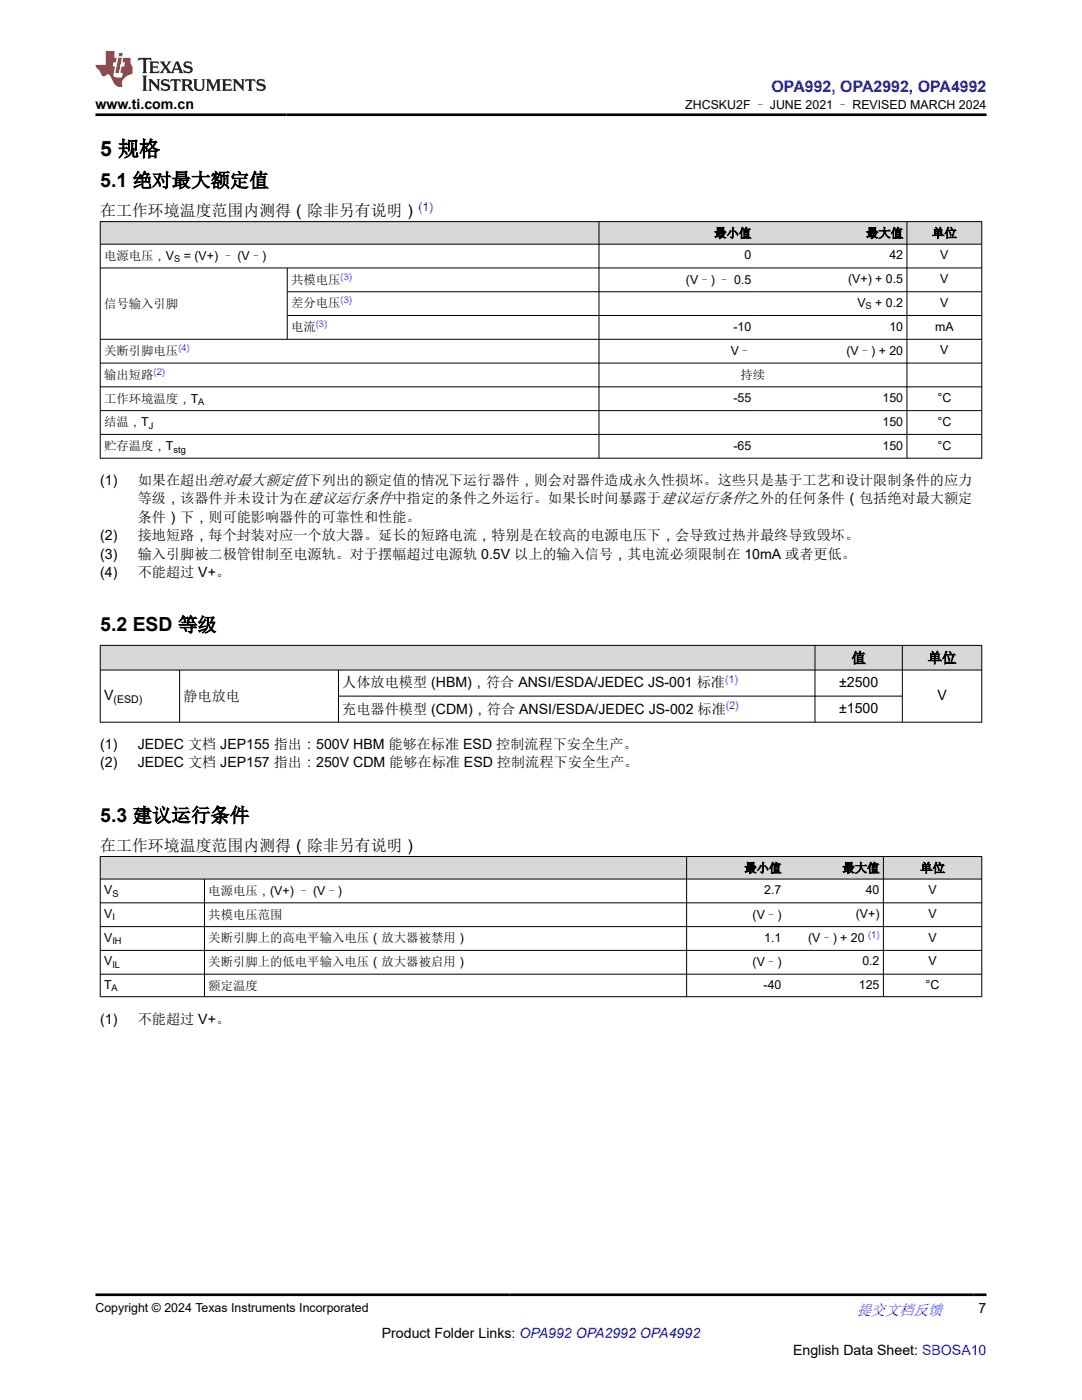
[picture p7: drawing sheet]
<svg xmlns="http://www.w3.org/2000/svg" width="216mm" height="279mm" viewBox="0 0 216 279" stroke-linecap="round" stroke-linejoin="round" font-family="sans-serif">
<defs><g id="words">
<text font-size="4.2" x="20" y="31.2">5 规格</text>
<g font-size="3.9">
<text x="20" y="37.3">5.1 绝对最大额定值</text>
<text x="20" y="126">5.2 ESD 等级</text>
<text x="20" y="164">5.3 建议运行条件</text>
</g>
<text font-size="3.2" fill="#00f" x="154" y="18.3">OPA992, OPA2992, OPA4992</text>
<g font-size="3.2">
<text x="20" y="43.1">在工作环境温度范围内测得（除非另有说明）</text>
<text x="20" y="169.8">在工作环境温度范围内测得（除非另有说明）</text>
</g>
<text font-size="3" fill="#00f" x="171" y="262.4">提交文档反馈</text>
<g font-size="2.8">
<text x="19" y="21.7">www.ti.com.cn</text>
<text x="20" y="96.8">(1)</text>
<text x="27.5" y="96.8">如果在超出绝对最大额定值下列出的额定值的情况下运行器件，则会对器件造成永久性损坏。这些只是基于工艺和设计限制条件的应力</text>
<text x="27.5" y="100.5">等级，该器件并未设计为在建议运行条件中指定的条件之外运行。如果长时间暴露于建议运行条件之外的任何条件（包括绝对最大额定</text>
<text x="20" y="107.8">(2)</text>
<text x="27.5" y="104.1">条件）下，则可能影响器件的可靠性和性能。</text>
<text x="27.5" y="107.8">接地短路，每个封装对应一个放大器。延长的短路电流，特别是在较高的电源电压下，会导致过热并最终导致毁坏。</text>
<text x="20" y="111.5">(3)</text>
<text x="27.5" y="111.5">输入引脚被二极管钳制至电源轨。对于摆幅超过电源轨 0.5V 以上的输入信号，其电流必须限制在 10mA 或者更低。</text>
<text x="20" y="115.1">(4)</text>
<text x="27.5" y="115.1">不能超过 V+。</text>
<text x="68.3" y="137.2">人体放电模型 (HBM)，符合 ANSI/ESDA/JEDEC JS-001 标准</text>
<text x="167.4" y="137.1">±2500</text>
<text x="169.9" y="132.3">值</text>
<text x="185.2" y="132.3">单位</text>
<text x="20.8" y="139.7">V</text>
<text x="36.6" y="139.9">静电放电</text>
<text x="68.3" y="142.4">充电器件模型 (CDM)，符合 ANSI/ESDA/JEDEC JS-002 标准</text>
<text x="167.4" y="142.3">±1500</text>
<text x="187" y="139.7">V</text>
<text x="20" y="149.5">(1)</text>
<text x="27.5" y="149.5">JEDEC 文档 JEP155 指出：500V HBM 能够在标准 ESD 控制流程下安全生产。</text>
<text x="20" y="153.2">(2)</text>
<text x="27.5" y="153.2">JEDEC 文档 JEP157 指出：250V CDM 能够在标准 ESD 控制流程下安全生产。</text>
<text x="20" y="204.3">(1)</text>
<text x="27.5" y="204.3">不能超过 V+。</text>
<text x="195.3" y="262.1">7</text>
<text x="76.2" y="266.9">Product Folder Links: OPA992 OPA2992 OPA4992</text>
<text x="158.3" y="270.3">English Data Sheet: SBOSA10</text>
</g>
<g font-size="2.5">
<text x="136.7" y="21.8">ZHCSKU2F – JUNE 2021 – REVISED MARCH 2024</text>
<text x="142.5" y="47.4">最小值</text>
<text x="172.8" y="47.4">最大值</text>
<text x="186" y="47.4">单位</text>
<text x="20.8" y="51.9">电源电压，V</text>
<text x="36.7" y="51.9">= (V+) – (V–)</text>
<text x="148.5" y="51.7">0</text>
<text x="177.5" y="51.7">42</text>
<text x="187.6" y="51.7">V</text>
<text x="58.1" y="56.6">共模电压</text>
<text x="136.9" y="56.6">(V–) – 0.5</text>
<text x="169.2" y="56.5">(V+) + 0.5</text>
<text x="187.6" y="56.5">V</text>
<text x="20.8" y="61.5">信号输入引脚</text>
<text x="58.1" y="61.4">差分电压</text>
<text x="146.3" y="66">-10</text>
<text x="171.1" y="61.2">V</text>
<text x="174.6" y="61.2">+ 0.2</text>
<text x="177.5" y="66">10</text>
<text x="186.6" y="66">mA</text>
<text x="187.6" y="61.2">V</text>
<text x="20.8" y="70.9">关断引脚电压</text>
<text x="58.1" y="66.1">电流</text>
<text x="145.8" y="70.9">V–</text>
<text x="168.9" y="70.9">(V–) + 20</text>
<text x="187.6" y="70.7">V</text>
<text x="20.8" y="75.6">输出短路</text>
<text x="147.8" y="75.7">持续</text>
<text x="20.8" y="80.3">工作环境温度，T</text>
<text x="146.3" y="80.2">-55</text>
<text x="176.1" y="80.2">150</text>
<text x="187" y="80.2">°C</text>
<text x="20.8" y="85.1">结温，T</text>
<text x="20.8" y="89.8">贮存温度，T</text>
<text x="146.3" y="89.7">-65</text>
<text x="176.1" y="85">150</text>
<text x="176.1" y="89.7">150</text>
<text x="187" y="85">°C</text>
<text x="187" y="89.7">°C</text>
<text x="20.8" y="178.4">V</text>
<text x="41.6" y="178.6">电源电压，(V+) – (V–)</text>
<text x="148.5" y="174.1">最小值</text>
<text x="152.5" y="178.4">2.7</text>
<text x="168.1" y="174.1">最大值</text>
<text x="172.8" y="178.4">40</text>
<text x="183.6" y="174.1">单位</text>
<text x="185.3" y="178.4">V</text>
<text x="20.8" y="183.2">V</text>
<text x="41.6" y="183.4">共模电压范围</text>
<text x="150.2" y="183.3">(V–)</text>
<text x="170.8" y="183.2">(V+)</text>
<text x="185.3" y="183.2">V</text>
<text x="20.8" y="187.9">V</text>
<text x="41.6" y="188.1">关断引脚上的高电平输入电压（放大器被禁用）</text>
<text x="152.5" y="187.9">1.1</text>
<text x="161.2" y="188.1">(V–) + 20</text>
<text x="185.3" y="187.9">V</text>
<text x="20.8" y="192.7">V</text>
<text x="20.8" y="197.3">T</text>
<text x="41.6" y="192.8">关断引脚上的低电平输入电压（放大器被启用）</text>
<text x="41.6" y="197.6">额定温度</text>
<text x="150.2" y="192.8">(V–)</text>
<text x="152.4" y="197.3">-40</text>
<text x="171.4" y="197.3">125</text>
<text x="172.1" y="192.7">0.2</text>
<text x="184.7" y="197.3">°C</text>
<text x="185.3" y="192.7">V</text>
<text x="19" y="261.8">Copyright © 2024 Texas Instruments Incorporated</text>
</g>
<text font-size="2.4" fill="#00f" x="83.5" y="42">(1)</text>
<g font-size="2.1" fill="#00f">
<text x="144.7" y="136.3">(1)</text>
<text x="144.8" y="141.5">(2)</text>
</g>
<text font-size="2.1" x="22.6" y="140.2">(ESD)</text>
<g font-size="1.9">
<text x="34.8" y="52.4">S</text>
<text x="172.7" y="61.7">S</text>
<text x="39.6" y="80.8">A</text>
<text x="29.7" y="85.6">J</text>
<text x="34.6" y="90.3">stg</text>
<text x="22.4" y="178.9">S</text>
<text x="22.4" y="183.7">I</text>
<text x="22.4" y="188.4">IH</text>
<text x="22.3" y="197.8">A</text>
<text x="22.4" y="193.2">IL</text>
</g>
<g font-size="1.9" fill="#00f">
<text x="68" y="55.8">(3)</text>
<text x="63" y="65.3">(3)</text>
<text x="68" y="60.5">(3)</text>
<text x="35.6" y="70">(4)</text>
<text x="30.6" y="74.8">(2)</text>
<text x="173.2" y="187.2">(1)</text>
</g>
</g></defs>
<g fill="#d8d8d8">
<path d="M20 44.2h175.9v4.5h-175.9z" fill-rule="evenodd"/>
<path d="M20.1 44.3h99.4v4.4h-99.4z" fill-rule="evenodd"/>
<path d="M119.6 44.3h31v4.4h-31z" fill-rule="evenodd"/>
<path d="M150.6 44.3h30.3v4.4h-30.3z" fill-rule="evenodd"/>
<path d="M181 44.3h14.8v4.4h-14.8z" fill-rule="evenodd"/>
</g>
<g fill="none" stroke="#000" stroke-width=".2">
<path d="M19.9 44.2h176.1M19.9 48.7h176.1M19.9 53.5h176.1M20 44.2v47.3M57.3 53.5v14.3M57.3 58.2h138.7M119.5 44.2v47.3M181 44.2v47.3M195.9 44.2v47.3M19.9 67.7h176.1M19.9 72.5h176.1M19.9 77.2h176.1"/>
<path d="M57.3 63h138.7M19.9 82h176.1M19.9 86.7h176.1M19.9 91.4h176.1"/>
</g>
<g fill="#d8d8d8">
<path d="M20 128.8h175.9v4.9h-175.9z" fill-rule="evenodd"/>
<path d="M20.1 128.9h142.5v4.8h-142.5z" fill-rule="evenodd"/>
<path d="M162.7 128.9h17.3v4.8h-17.3z" fill-rule="evenodd"/>
<path d="M180.1 128.9h15.7v4.8h-15.7z" fill-rule="evenodd"/>
</g>
<path d="M19.9 128.8h176.1M19.9 133.7h176.1M20 128.7v15.5M35.8 133.7v10.5M67.5 133.7v10.5M67.5 138.9h112.6M162.6 128.7v15.5M180.1 128.7v15.5M195.9 128.7v15.5M19.9 144.1h176.1" fill="none" stroke="#000" stroke-width=".2"/>
<g fill="#d8d8d8">
<path d="M20 170.9h175.9v4.5h-175.9z" fill-rule="evenodd"/>
<path d="M20.1 171h116.8v4.4h-116.8z" fill-rule="evenodd"/>
<path d="M137.1 171h19.5v4.4h-19.5z" fill-rule="evenodd"/>
<path d="M156.6 171h19.6v4.4h-19.6z" fill-rule="evenodd"/>
<path d="M176.3 171h19.5v4.4h-19.5z" fill-rule="evenodd"/>
</g>
<path d="M19.9 170.9h176.1M19.9 175.4h176.1M20 170.9v28.1M40.8 175.4v23.6M137 170.9v28.1M176.3 170.9v28.1M195.9 170.9v28.1M19.9 180.2h176.1M19.9 184.9h176.1M19.9 189.7h176.1M19.9 194.4h176.1M19.9 198.9h176.1" fill="none" stroke="#000" stroke-width=".2"/>
<path d="M27.7 11.6l-.2 .5 .5-.2h.6v.1v2.2l-.2 .4h1l-.2-.4v-2.2v-.1h.5l.5 .2-.1-.5zM29.8 12.3l.2 .4v1.5l-.2 .4h1.9l.1-.6a1.08 1.08 0 0 1-1.3 .2v-.7h.6l.4 .2v-.7l-.4 .2h-.6v-.5l.2-.2a1 1 0 0 1 1 .3l-.1-.5zM31.8 12.3l1 1.1-1 1.2h.9l-.2-.2 .4-.8 .5 .8-.2 .2h1.6l-.2-.2 .1-.5h1l.1 .5-.1 .2h.9l-.2-.3-.8-2h-.5l-1 2.2-.8-1.1 .9-1.1h-.8l.2 .2-.5 .6-.3-.6 .1-.2zM35.2 12.7l.4 1h-.8zM36.8 12.4a.65 .65 0 0 0-.2 .7 .65 .65 0 0 0 .6 .5l.7 .1 .1 .3a.79 .79 0 0 1-.7 .4 .79 .79 0 0 1-.7-.5l.1 .7 .2-.1a.93 .93 0 0 0 1.1 .1 .93 .93 0 0 0 .4-1 1.46 1.46 0 0 0-1.2-.6l-.1-.3a1.09 1.09 0 0 1 1.2 .2l-.2-.6-.1 .1-.6-.2zM28.4 15.1l.2 .4v2.2l-.2 .4h1l-.2-.4v-2.2l.2-.4zM29.6 15.8l.2 .4v1.5l-.2 .4h.8l-.3-.4v-1.3l1.7 1.8v-2l.2-.4h-.8l.2 .2 .1 1.1-1.2-1.3zM32.3 15.9a.65 .65 0 0 0-.2 .8 .65 .65 0 0 0 .7 .4l.6 .2 .1 .2a.79 .79 0 0 1-.7 .4 .79 .79 0 0 1-.7-.5l.1 .7 .2-.1a.93 .93 0 0 0 1.1 .1 .93 .93 0 0 0 .4-.9 1.46 1.46 0 0 0-1.2-.6l-.1-.4a1.09 1.09 0 0 1 1.2 .2l-.2-.6-.1 .1-.6-.1zM34.1 15.8l-.1 .6a.63 .63 0 0 1 .7-.3l.1 1.6-.3 .4h1l-.2-.4v-1.6a.66 .66 0 0 1 .8 .3l-.1-.6zM36.2 15.8l.2 .4v1.5l-.2 .4h.9l-.2-.2v-.7h.5l.1 .2a.79 .79 0 0 0 1.2 .6l-1-.9a.61 .61 0 0 0 .6-.6 .61 .61 0 0 0-.5-.7zM36.9 16.1h.2a.47 .47 0 0 1 .5 .1 .47 .47 0 0 1 .1 .5l-.2 .1-.6 .1zM38.5 15.8l.2 .2a2.27 2.27 0 0 0 .4 2 1.04 1.04 0 0 0 1.7-.7v-1.3l.2-.2h-.8l.2 .4v1.1a.6 .6 0 0 1-.6 .6 .6 .6 0 0 1-.6-.6v-1.1l.3-.4zM41.1 15.8l.2 .4v1.5l-.2 .4h.7l-.2-.4v-1.4l.9 1.9 .8-1.9v1.4l-.2 .4h1l-.3-.4v-1.5l.3-.4h-.8l-.7 1.5-.7-1.5zM44.3 15.8l.2 .4v1.5l-.2 .4h1.9l.1-.6a1.09 1.09 0 0 1-1.3 .2v-.7h.6l.4 .2v-.6l-.4 .2h-.6v-.6l.2-.1a1.01 1.01 0 0 1 1 .3l-.1-.6zM46.4 15.8l.3 .4v1.5l-.3 .4h.8l-.2-.4v-1.3l1.6 1.8v-2l.2-.4h-.7l.2 .2v1.1l-1.2-1.3zM49 15.8l-.1 .6a.63 .63 0 0 1 .8-.3v1.6l-.3 .4h1l-.2-.4v-1.6a.66 .66 0 0 1 .8 .3l-.1-.6zM51.4 15.9a.65 .65 0 0 0-.2 .8 .65 .65 0 0 0 .6 .4l.6 .2 .2 .2a.79 .79 0 0 1-.8 .4 .79 .79 0 0 1-.6-.5l.1 .7 .2-.1a.93 .93 0 0 0 1 .1 .93 .93 0 0 0 .5-.9 1.46 1.46 0 0 0-1.3-.6l-.1-.4a1.09 1.09 0 0 1 1.3 .2l-.2-.6-.2 .1-.5-.1z" fill="#231f20"/>
<path d="M21.1 10.2v2.8h-2.1l.1 .3 .9 1a.95 .95 0 0 0 .9 .9 .59 .59 0 0 1 .6-.4 .59 .59 0 0 1 .5 .4l.4 .7a1.59 1.59 0 0 0 2.1 1.4 1.61 1.61 0 0 1 1-2.3l1-.3-.1-1.5a1.59 1.59 0 0 1-.4-1.7h-1.4l-.2 .9h.5l-.1 .9h-.5l-.2 1v.2l.4 .1-.2 .9h-.6a.73 .73 0 0 1-1.1-.7l.3-1.5h-.5l.2-.9h.5l.2-.9h-.5v-1.3zM23.6 11.5l-.6 3.1h.7l.6-3.1zM23.8 10.6l-.1 .6h.7l.1-.6z" fill="#ed1c24"/>
<path d="M19 22.9h177.8M19 258.4h177.8" fill="none" stroke="#000" stroke-width=".53"/>
<use href="#words"/>
</svg>
